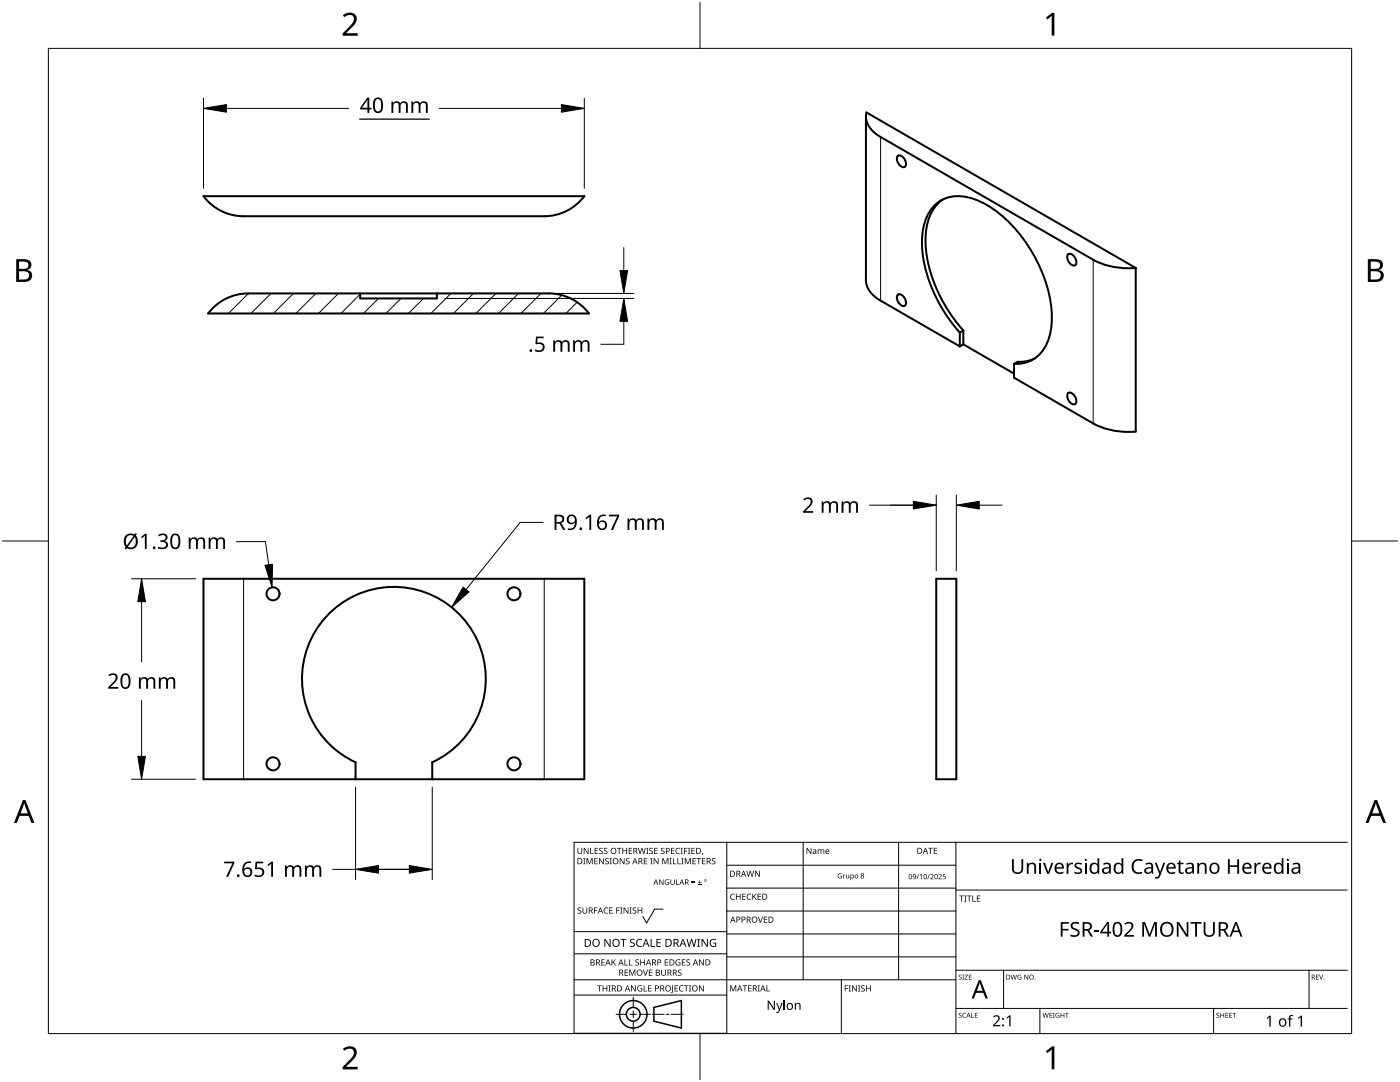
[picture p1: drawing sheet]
<svg xmlns="http://www.w3.org/2000/svg" width="279mm" height="216mm" viewBox="0 0 279 216" stroke-linecap="round" stroke-linejoin="round" font-family="sans-serif">
<g fill="none" stroke="#000" stroke-width=".4">
<path d="M40.6 39.1h76a10 10 0 0 1-8 4h-60a10 10 0 0 1-8-4zM172.8 23.3v32.6a5 5 0 0 0 2.9 4.1l15.8 9.1M172.9 22.4l53.8 31.1a15.5 15.5 0 0 1-8.5-1.7l-42.5-24.5a4.6 4.6 0 0 1-2.8-4.6zM179.2 31.1a1.5 1.5 0 0 1 1.3 2.2 1.5 1.5 0 0 1-1.3-2.2zM188.2 39.8a9 9 0 0 0-3.5 7.7 28.2 28.2 0 0 0 6 16.6l1.6 1.8M71.9 58.6v1h15.3v-1M179.2 58.8a1.5 1.5 0 0 1 1.3 2.2 1.5 1.5 0 0 1-1.3-2.2zM213.3 50.7a1.5 1.5 0 0 1 1.3 2.2 1.5 1.5 0 0 1-1.3-2.2zM226.7 53.5v32.6a15.5 15.5 0 0 1-8.5-1.6l-15.8-9.1v-2.8M42.8 61.2a10 10 0 0 1 6.7-2.6h60a10 10 0 0 1 8 4h-76zM191.5 66.4a30 30 0 0 1-7.4-16.5 11.9 11.9 0 0 1 2-8.5 7.2 7.2 0 0 1 8.4-1.6 24 24 0 0 1 11.6 10.8 24 24 0 0 1 3.6 15.5 7.2 7.2 0 0 1-5.3 6.3l-2 .2M191.5 66.4v2.7"/>
<path d="M192.3 65.9v2.8M192.3 68.7l10.1 5.9M192.3 65.9l-.8 .5M192.3 68.7l-.8 .4M206.5 71.5l-1.6 .6-1.8 .1-.7 .4M213.3 78.4a1.5 1.5 0 0 1 1.3 2.2 1.5 1.5 0 0 1-1.3-2.2zM40.6 115.5h76v40h-76zM186.9 115.5h4v40h-4zM71 155.5v-3.4a18.3 18.3 0 0 1-6.8-28 18.3 18.3 0 0 1 28.8 0 18.3 18.3 0 0 1-6.7 28v3.4"/>
<circle cx="54.5" cy="118.5" r="1.3"/>
<circle cx="102.6" cy="118.5" r="1.3"/>
<circle cx="54.5" cy="152.4" r="1.3"/>
<circle cx="102.6" cy="152.4" r="1.3"/>
</g>
<path d="M175.7 27.3v32.7M218.2 51.8v32.7M48.6 115.5v40M108.6 115.5v40" fill="none" stroke="#000" stroke-width=".2"/>
<g fill="none" stroke="#000" stroke-width=".2">
<path d="M49.6 58.6l-4 4M54.1 58.6l-4 4M58.6 58.6l-4 4M63.1 58.6l-4 4M67.5 58.6l-4 4M71.9 58.7l-3.9 3.9M75.5 59.6l-3 3M80 59.6l-3 3M84.5 59.6l-3 3M90 58.6l-4 4M94.5 58.6l-4 4M99 58.6l-4 4"/>
<path d="M103.5 58.6l-4 4M108 58.6l-4 4M112.1 58.9l-3.7 3.7M115.2 60.3l-2.3 2.3M117.5 62.5l-.1 .1"/>
</g>
<path d="M9.7 9.7h260v196.5h-260z" fill="none" stroke="#000" stroke-width=".2"/>
<path d="M139.7 .5v9.2M.5 108h9.2M269.7 108h9.2M139.7 206.2v9.2" fill="none" stroke="#000" stroke-width=".2"/>
<g fill="#000">
<path d="M68.4 3.1a1.64 1.64 0 0 1 2.8 .4 2.52 2.52 0 0 1-1.2 2.2l-.9 .9h2.3v.5h-3v-.4l1.2-1.2a1.95 1.95 0 0 0 .9-2.2 1.23 1.23 0 0 0-1.8 .1zM208.7 3.5l1.3-.9h.4v4.5h-.5v-4l-.9 .8zM68.4 209.3a1.64 1.64 0 0 1 2.8 .4 2.52 2.52 0 0 1-1.2 2.2l-.9 1h2.3v.5h-3v-.5l1.2-1.2a1.95 1.95 0 0 0 .9-2.1 1.23 1.23 0 0 0-1.8 .1zM208.7 209.8l1.3-1h.4v4.6h-.5v-4l-.9 .7z"/>
<path d="M3.2 51.7h1.3a1.28 1.28 0 0 1 1.7 1.3 1.04 1.04 0 0 1-.8 .9 1.23 1.23 0 0 1 1 1.5 1.23 1.23 0 0 1-1.6 .9h-1.6zM3.8 54.1v1.7h.9a.86 .86 0 0 0 1.1-.9 .86 .86 0 0 0-1.1-.8zM3.8 52.2v1.4h.8a.78 .78 0 0 0 1.1-.7 .78 .78 0 0 0-1.1-.7z"/>
<path d="M273 51.7h1.3a1.28 1.28 0 0 1 1.7 1.3 1.04 1.04 0 0 1-.9 .9 1.23 1.23 0 0 1 1 1.5 1.23 1.23 0 0 1-1.5 .9h-1.6zM273.6 54.1v1.7h.9a.86 .86 0 0 0 1.1-.9 .86 .86 0 0 0-1.2-.8zM273.6 52.2v1.4h.8a.78 .78 0 0 0 1-.7 .78 .78 0 0 0-1.1-.7z"/>
<path d="M4.6 159.6h.5l1.8 4.6h-.6l-.6-1.4h-1.8l-.5 1.4h-.6zM4.8 160.2l-.7 2.1h1.4z"/>
<path d="M274.3 159.6h.5l1.8 4.6h-.6l-.5-1.4h-1.8l-.6 1.4h-.6zM274.6 160.2l-.7 2.1h1.4z"/>
</g>
<g fill="none" stroke="#000" stroke-width=".2">
<path d="M40.6 19.6v18M116.6 19.6v18M45.2 21.6h24.4M87.6 21.6h24.4M88.8 58.6h37.7M88.8 59.6h37.7M124.5 59.6v9.1h-4.6M124.5 49.4v4.6M186.9 98.8v15.1M190.9 98.8v15.1M26.2 115.5h12.8M47.2 108.1h5.8l.6 4.6"/>
<path d="M108.4 104.2h-4.6l-10.8 13.4M173.5 100.8h13.4M195.4 100.8h4.6M28.3 120.1v12M28.3 139.8v11.1M26.2 155.5h12.8M71 157.1v18.4M86.3 157.1v18.4M66.4 173.5h4.6M75.5 173.5h6.2"/>
</g>
<g fill="#000">
<path d="M78.1 20.2h.3l.1 .4a.86 .86 0 0 1 1.4 0 .81 .81 0 0 1 .9-.4 .81 .81 0 0 1 .6 .8v1.5h-.4v-1.4a.56 .56 0 0 0-.6-.6 .56 .56 0 0 0-.5 .8v1.2h-.3v-1.4a.57 .57 0 0 0-.7-.6 .57 .57 0 0 0-.4 .8v1.2h-.4zM82.1 20.2h.3l.1 .4a.86 .86 0 0 1 1.4 0 .81 .81 0 0 1 .9-.4 .81 .81 0 0 1 .6 .8v1.5h-.4v-1.4a.56 .56 0 0 0-.7-.6 .56 .56 0 0 0-.4 .8v1.2h-.4v-1.4a.57 .57 0 0 0-.7-.6 .57 .57 0 0 0-.3 .8v1.2h-.4zM107 67.2h1.5v.3h-1.2l-.1 .9a1.02 1.02 0 0 1 1.5 .8 1.02 1.02 0 0 1-1.4 1l-.5-.1v-.4a.88 .88 0 0 0 1 .2 .88 .88 0 0 0 .5-.8 .85 .85 0 0 0-1.3-.4l-.1-.1zM110.4 67.9h.3l.1 .3a.86 .86 0 0 1 1.4 0 .81 .81 0 0 1 .9-.3 .81 .81 0 0 1 .6 .8v1.5h-.4v-1.5a.56 .56 0 0 0-.7-.5 .56 .56 0 0 0-.4 .7v1.3h-.3v-1.5a.57 .57 0 0 0-.8-.5 .57 .57 0 0 0-.3 .8v1.2h-.4zM114.4 67.9h.3v.3a.86 .86 0 0 1 1.5 0 .81 .81 0 0 1 .9-.3 .81 .81 0 0 1 .6 .8v1.5h-.4v-1.5a.56 .56 0 0 0-.7-.5 .56 .56 0 0 0-.4 .7v1.3h-.4v-1.5a.57 .57 0 0 0-.7-.5 .57 .57 0 0 0-.3 .8v1.2h-.4zM28.1 107.1l.9-.6h.3v3h-.4v-2.6l-.6 .5zM31.5 106.8a1.06 1.06 0 0 1 1.2-.4 1.06 1.06 0 0 1 .7 .9l-.2 .5-.4 .1a.82 .82 0 0 1 .7 .9 .82 .82 0 0 1-.9 .8l-1.1-.2v-.3a1.08 1.08 0 0 0 1.6-.3 .62 .62 0 0 0-.8-.7h-.3v-.3a.7 .7 0 0 0 .7 0 .7 .7 0 0 0 .3-.8 .89 .89 0 0 0-1.3 0zM37.7 107.3h.3v.3a.86 .86 0 0 1 1.4 0 .81 .81 0 0 1 1-.4 .81 .81 0 0 1 .5 .9v1.4h-.3v-1.4a.56 .56 0 0 0-.7-.6 .56 .56 0 0 0-.4 .8v1.2h-.4v-1.4a.57 .57 0 0 0-.7-.6 .57 .57 0 0 0-.4 .9v1.1h-.3zM41.6 107.3h.3l.1 .3a.86 .86 0 0 1 1.4 0 .81 .81 0 0 1 .9-.4 .81 .81 0 0 1 .6 .9v1.4h-.4v-1.4a.56 .56 0 0 0-.6-.6 .56 .56 0 0 0-.4 .8v1.2h-.4v-1.4a.57 .57 0 0 0-.7-.6 .57 .57 0 0 0-.4 .9v1.1h-.4zM116.9 103.3l.8-.6h.3v3h-.4v-2.6l-.6 .5zM121.5 102.7h2.1v.3l-1.3 2.7h-.4l1.3-2.7h-1.7zM125.2 103.5h.3l.1 .3a.86 .86 0 0 1 1.4 0 .81 .81 0 0 1 .9-.4 .81 .81 0 0 1 .6 .9v1.4h-.4v-1.4a.56 .56 0 0 0-.6-.6 .56 .56 0 0 0-.4 .8v1.2h-.4v-1.4a.57 .57 0 0 0-.7-.6 .57 .57 0 0 0-.4 .9v1.1h-.4z"/>
<path d="M129.2 103.5h.3l.1 .3a.86 .86 0 0 1 1.4 0 .81 .81 0 0 1 .9-.4 .81 .81 0 0 1 .6 .9v1.4h-.4v-1.4a.56 .56 0 0 0-.7-.6 .56 .56 0 0 0-.4 .8v1.2h-.3v-1.4a.57 .57 0 0 0-.8-.6 .57 .57 0 0 0-.3 .9v1.1h-.4zM160.3 99.6a1.01 1.01 0 0 1 1.2-.4 1.01 1.01 0 0 1 .7 1l-.3 .6-1.1 1.2h1.5v.3h-2v-.3l1.1-1.1a.72 .72 0 0 0 .4-.7 .72 .72 0 0 0-.4-.6l-.9 .3zM164 100h.3v.4a.86 .86 0 0 1 1.4 0 .81 .81 0 0 1 1-.4 .81 .81 0 0 1 .5 .8v1.5h-.3v-1.4a.56 .56 0 0 0-.7-.6 .56 .56 0 0 0-.4 .8v1.2h-.4v-1.4a.57 .57 0 0 0-.7-.6 .57 .57 0 0 0-.3 .8v1.2h-.4zM168 100h.3v.4a.86 .86 0 0 1 1.4 0 .81 .81 0 0 1 .9-.4 .81 .81 0 0 1 .6 .8v1.5h-.3v-1.4a.56 .56 0 0 0-.7-.6 .56 .56 0 0 0-.4 .8v1.2h-.4v-1.4a.57 .57 0 0 0-.7-.6 .57 .57 0 0 0-.4 .8v1.2h-.3zM21.6 134.7a1.01 1.01 0 0 1 1.2-.4 1.01 1.01 0 0 1 .7 1.1l-.3 .5-1.1 1.2h1.5v.3h-2v-.3l1.1-1.1a.72 .72 0 0 0 .4-.7 .72 .72 0 0 0-.4-.6l-.9 .3zM27.7 135.1h.3l.1 .4a.86 .86 0 0 1 1.4 0 .81 .81 0 0 1 .9-.4 .81 .81 0 0 1 .6 .8v1.5h-.4v-1.4a.56 .56 0 0 0-.6-.6 .56 .56 0 0 0-.5 .8v1.2h-.3v-1.4a.57 .57 0 0 0-.7-.6 .57 .57 0 0 0-.4 .8v1.2h-.4zM31.7 135.1h.3l.1 .4a.86 .86 0 0 1 1.4 0 .81 .81 0 0 1 .9-.4 .81 .81 0 0 1 .6 .8v1.5h-.4v-1.4a.56 .56 0 0 0-.7-.6 .56 .56 0 0 0-.4 .8v1.2h-.4v-1.4a.57 .57 0 0 0-.7-.6 .57 .57 0 0 0-.3 .8v1.2h-.4zM44.7 171.9h2.1v.3l-1.3 2.8h-.4l1.3-2.7h-1.7zM51 171.9h1.5v.4h-1.2v.8a1.02 1.02 0 0 1 1.5 .9 1.02 1.02 0 0 1-1.4 1l-.6-.2v-.3a.88 .88 0 0 0 1 .2 .88 .88 0 0 0 .5-.8 .85 .85 0 0 0-1.2-.4l-.2-.1zM53.4 172.6l.8-.7h.3v3.1h-.4v-2.7l-.5 .5zM56.9 172.7h.3v.3a.86 .86 0 0 1 1.4 0 .81 .81 0 0 1 1-.3 .81 .81 0 0 1 .5 .8v1.5h-.3v-1.5a.56 .56 0 0 0-.7-.5 .56 .56 0 0 0-.4 .7v1.3h-.4v-1.5a.57 .57 0 0 0-.7-.5 .57 .57 0 0 0-.3 .8v1.2h-.4zM60.9 172.7h.3v.3a.86 .86 0 0 1 1.4 0 .81 .81 0 0 1 .9-.3 .81 .81 0 0 1 .6 .8v1.5h-.3v-1.5a.56 .56 0 0 0-.7-.5 .56 .56 0 0 0-.4 .7v1.3h-.4v-1.5a.57 .57 0 0 0-.7-.5 .57 .57 0 0 0-.4 .8v1.2h-.3z"/>
<path d="M73.3 19.5h.4v2h.4v.3h-.4v.7h-.4v-.7h-1.4v-.3zM73.3 19.9l-1.1 1.6h1.1z"/>
<path d="M74.8 19.7a1.05 1.05 0 0 1 1.2-.1 1.05 1.05 0 0 1 .4 1.2 1.31 1.31 0 0 1-1 1.8 1.22 1.22 0 0 1-1-1.6l.1-.8zM75 19.9a1.88 1.88 0 0 0 .3 2.3 .71 .71 0 0 0 .8-.9 1.17 1.17 0 0 0-.7-1.5z"/>
<path d="M25.1 106.9l.8-.4 1 .1 .2-.2 .2 .1-.2 .3a1.58 1.58 0 0 1 .3 2 1.58 1.58 0 0 1-1.9 .7l-.2-.1-.2 .3-.2-.2 .2-.3a2.01 2.01 0 0 1 0-2.3zM26.9 107.2l-1.4 1.9a1.07 1.07 0 0 0 1.3-.1 1.07 1.07 0 0 0 .3-1.2zM25.4 107a1.68 1.68 0 0 0-.1 1.9l1.4-2-.7-.1z"/>
<path d="M34.4 106.7a1.05 1.05 0 0 1 1.2 0 1.05 1.05 0 0 1 .4 1.1 1.31 1.31 0 0 1-1 1.8 1.22 1.22 0 0 1-1-1.6l.1-.8zM34.6 106.9a1.88 1.88 0 0 0 .2 2.3 .71 .71 0 0 0 .8-.9 1.17 1.17 0 0 0-.6-1.5z"/>
<path d="M110.7 102.7h.8a.87 .87 0 0 1 1.1 .6 .87 .87 0 0 1-.6 1.1l.8 1.3h-.4l-.7-1.2h-.6v1.2h-.4zM111.1 103v1.2h.4a.58 .58 0 0 0 .7-.6 .58 .58 0 0 0-.7-.6z"/>
<path d="M113.4 102.9a1.11 1.11 0 0 1 1.3 0 1.11 1.11 0 0 1 .4 1.3 1.38 1.38 0 0 1-1.8 1.5v-.3a1.01 1.01 0 0 0 1.1-.1 1.01 1.01 0 0 0 .3-1.1 .94 .94 0 0 1-1.4 .1 .94 .94 0 0 1 .1-1.4zM113.4 103.6a.7 .7 0 0 0 1.4 0 .7 .7 0 0 0-1.4 0z"/>
<path d="M119.6 103l.5-.3h.4h.4v.3a1.03 1.03 0 0 0-1.4 1.2 .96 .96 0 0 1 1.6 .1 .96 .96 0 0 1-.5 1.4 1.14 1.14 0 0 1-1.2-.3 1.14 1.14 0 0 1-.3-1.2l.2-.7zM119.5 104.8a.66 .66 0 0 0 1.3 0 .66 .66 0 0 0-1.3 0z"/>
<path d="M24.4 134.6a1.05 1.05 0 0 1 1.3-.1 1.05 1.05 0 0 1 .3 1.2 1.31 1.31 0 0 1-1 1.8 1.22 1.22 0 0 1-1-1.6l.1-.8zM24.6 134.8a1.88 1.88 0 0 0 .3 2.3 .71 .71 0 0 0 .8-.9 1.17 1.17 0 0 0-.7-1.5z"/>
<path d="M48.8 172.2l.5-.3h.4h.4v.3a1.03 1.03 0 0 0-1.3 1.2 .96 .96 0 0 1 1.5 .1 .96 .96 0 0 1-.5 1.4 1.14 1.14 0 0 1-1.2-.3 1.14 1.14 0 0 1-.2-1.1l.1-.8zM48.7 174a.66 .66 0 0 0 1.3 0 .66 .66 0 0 0-1.3 0z"/>
<circle cx="106" cy="70" r=".27"/>
<circle cx="30.8" cy="109.3" r=".27"/>
<circle cx="115.9" cy="105.5" r=".27"/>
<circle cx="47.6" cy="174.8" r=".27"/>
</g>
<path d="M40.6 21.6l4.6-.7v1.5zM112 20.9l4.6 .7-4.6 .8zM123.7 54h1.6l-.8 4.6zM124.5 59.6l.8 4.5h-1.6zM52.9 112.8l1.5-.2-.1 4.6zM92.4 117.1l1.2 1-3.5 3.1zM182.3 100l4.6 .8-4.6 .8zM190.9 100.8l4.5-.8v1.6zM28.3 115.5l.7 4.6h-1.5zM27.5 150.9h1.5l-.7 4.6zM71 173.5l4.5-.8v1.5zM81.7 172.7l4.6 .8-4.6 .7z" fill="#000" stroke="#000" stroke-width=".2"/>
<path d="M71.8 23.8h13.9" fill="none" stroke="#000" stroke-width=".25"/>
<g fill="none" stroke="#000" stroke-width=".2">
<path d="M145 168.1v38.1h-30.4v-38.1h154.3M145 172.6h45.8M145 177.2h45.8M160.3 168.1v27.4M179.3 168.1v27.4M190.8 168.1v38.1M190.8 177.6h78.1M114.6 198.6h30.4M114.6 195.5h76.2M114.6 190.3h30.4M114.6 185.9h30.4M126.4 199v2"/>
<path d="M132.3 181.4h-1.7l-1.6 2.8-.7-1.3M145 181.8h45.8M145 186.4h45.8M145 190.9h45.8M167.9 195.5v10.7M190.8 193.6h78.1M200.3 193.6v7.6M261.3 193.6v7.6M122.9 202.4h2.1M125.7 202.4h1.4M126.4 201.7v1.4M126.4 203.8v2"/>
<path d="M127.7 202.4h2.1M130.2 202.4h2.4M133 202.4h.5M133.9 202.4h2.4M190.8 201.2h78.1M207.5 201.2v5M242.2 201.2v5"/>
</g>
<g fill="#000">
<path d="M115.2 169.2h.2v.8a.32 .32 0 0 0 .3 .3 .32 .32 0 0 0 .3-.3v-.8h.2v.8a.47 .47 0 0 1-.5 .4 .47 .47 0 0 1-.5-.4zM116.4 171.2h.4l-.1 .2v.9l.1 .1h-.4l.1-.1v-.9zM116.5 169.2h.2l.6 1v-1h.2v1.2h-.2l-.7-1v1h-.1zM117.1 171.2h.2l.4 1 .3-1h.3v1.2h-.2v-1l-.4 1h-.1l-.4-1v1h-.1zM117.8 169.2h.1v1.1h.6v.1h-.7zM118.6 171.2h.7v.2h-.5v.3h.4v.2h-.4v.4h.5v.1h-.7zM118.7 169.2h.7v.1h-.6v.4h.5v.1h-.5v.5h.6v.1h-.7zM119.6 169.3l.4-.1h.3l-.1 .2a.25 .25 0 0 0-.3-.1 .25 .25 0 0 0 0 .4 .4 .4 0 0 1 .4 .3 .4 .4 0 0 1-.3 .4 .4 .4 0 0 1-.4-.2l.1 .1a.27 .27 0 0 0 .5-.2 .27 .27 0 0 0-.4-.3l-.2-.2zM119.5 171.2h.2l.7 1v-1h.1v1.2h-.2l-.6-1v1h-.2zM120.6 169.3l.4-.1h.2v.2a.25 .25 0 0 0-.4-.1 .25 .25 0 0 0 0 .4 .4 .4 0 0 1 .4 .3 .4 .4 0 0 1-.2 .4 .4 .4 0 0 1-.5-.2l.2 .1a.27 .27 0 0 0 .4-.2 .27 .27 0 0 0-.4-.3l-.2-.2zM120.8 171.3l.5-.1 .2 .1-.1 .1a.25 .25 0 0 0-.3-.1 .25 .25 0 0 0 0 .4 .4 .4 0 0 1 .4 .3 .4 .4 0 0 1-.2 .5 .4 .4 0 0 1-.5-.2h.1a.27 .27 0 0 0 .5-.1 .27 .27 0 0 0-.4-.3l-.2-.3zM121.7 171.2h.4l-.1 .2v.9l.1 .1h-.4l.1-.1v-.9z"/>
<path d="M123.1 169.2h.9v.1h-.3v1.1h-.2v-1.1h-.4zM123.7 171.2h.2l.6 1v-1h.1v1.2h-.1l-.7-1v1h-.1zM124.2 169.2h.2v.5h.6v-.5h.1v1.2h-.1v-.6h-.6v.6h-.2zM125 171.3l.4-.1 .2 .1v.1a.25 .25 0 0 0-.4-.1 .25 .25 0 0 0 0 .4 .4 .4 0 0 1 .4 .3 .4 .4 0 0 1-.2 .5 .4 .4 0 0 1-.5-.2h.2a.27 .27 0 0 0 .4-.1 .27 .27 0 0 0-.4-.3l-.2-.3zM125.5 169.2h.7v.1h-.6v.4h.5v.1h-.5v.5h.6v.1h-.7zM127.3 169.2h.2l.2 1 .3-1h.2l.3 1 .2-1h.2l-.4 1.2h-.1l-.3-1-.3 1h-.1zM128.5 171.2h.7v.2h-.6v.3h.5v.2h-.5v.4h.6v.1h-.7zM129 169.2h.4l-.1 .1v1l.1 .1h-.4l.1-.1v-1zM129.8 171.2h.4l-.1 .2v.9l.1 .1h-.4l.1-.1v-.9zM129.6 169.3l.5-.1h.2l-.1 .2a.25 .25 0 0 0-.3-.1 .25 .25 0 0 0 0 .4 .4 .4 0 0 1 .4 .3 .4 .4 0 0 1-.2 .4 .4 .4 0 0 1-.5-.2l.1 .1a.27 .27 0 0 0 .5-.2 .27 .27 0 0 0-.4-.3l-.2-.2zM130.6 169.2h.6v.1h-.5v.4h.5v.1h-.5v.5h.5v.1h-.6zM130.5 171.2h.1l.7 1v-1h.1v1.2h-.2l-.6-1v1h-.1z"/>
<path d="M131.5 175.5h.2l.6 .9v-.9h.1v1.1h-.2l-.5-.9v.9h-.2zM132 169.3l.4-.1h.2v.2a.25 .25 0 0 0-.4-.1 .25 .25 0 0 0 0 .4 .4 .4 0 0 1 .4 .3 .4 .4 0 0 1-.2 .4 .4 .4 0 0 1-.5-.2l.1 .1a.27 .27 0 0 0 .5-.2 .27 .27 0 0 0-.4-.3l-.2-.2zM132.2 171.2h.2l.4 1 .4-1h.2v1.2h-.2l.1-1-.5 1h-.1l-.4-1v1h-.1zM132.8 175.6l.4-.1h.3v.1a.45 .45 0 0 0-.7 .4 .45 .45 0 0 0 .6 .4v-.3h-.2v-.1h.4v.5a.6 .6 0 0 1-.8-.1 .6 .6 0 0 1 0-.8zM133.6 171.2h.5l-.2 .2v.9l.2 .1h-.5l.2-.1v-.9zM134.3 171.2h.2v1.1h.5v.1h-.7zM133.9 169.2h.7v.1h-.5v.4h.5v.1h-.5v.5h.5v.1h-.7zM133.8 175.5h.1v.7a.28 .28 0 0 0 .3 .3 .28 .28 0 0 0 .3-.3v-.7h.1v.7a.42 .42 0 0 1-.4 .4 .42 .42 0 0 1-.4-.4zM134.9 175.5h.2v.9h.4v.2h-.6zM135.2 171.2h.1v1.1h.6v.1h-.7zM135 169.3l.4-.1h.3v.2a.49 .49 0 0 0-.7 .4 .49 .49 0 0 0 .7 .4 .52 .52 0 0 1-.7 .1 .52 .52 0 0 1-.2-.6zM135.8 169.2h.5l-.2 .1v1l.2 .1h-.5l.2-.1v-1z"/>
<path d="M136 171.2h.4l-.1 .2v.9l.1 .1h-.4l.1-.1v-.9zM136.5 169.2h.7v.1h-.5v.5h.5v.1h-.5v.5h-.2zM136.7 171.2h.2l.4 1 .4-1h.2v1.2h-.2v-1l-.4 1h-.1l-.4-1v1h-.1zM137.3 169.2h.4l-.1 .1v1l.1 .1h-.4l.1-.1v-1zM138 176.1h.7v.1h-.7zM138 175.8h.7v.1h-.7zM138 169.2h.7v.1h-.6v.4h.5v.1h-.5v.5h.6v.1h-.7zM138.2 171.2h.7v.2h-.5v.3h.5v.2h-.5v.4h.5v.1h-.7zM139.3 176.5h.7v.1h-.7zM139 171.2h.9v.2h-.4v1h-.1v-1h-.4zM139.6 175.7h.1v.3h.3v.1h-.3v.3h-.1v-.3h-.3v-.1h.3zM140.2 170.2h.1l-.2 .4z"/>
<path d="M140.1 171.2h.7v.2h-.5v.3h.4v.2h-.4v.4h.5v.1h-.7zM142.1 171.3l.4-.1 .3 .1-.1 .1a.25 .25 0 0 0-.4-.1 .25 .25 0 0 0 0 .4 .4 .4 0 0 1 .5 .3 .4 .4 0 0 1-.3 .5 .4 .4 0 0 1-.5-.2h.2a.27 .27 0 0 0 .4-.1 .27 .27 0 0 0-.3-.3l-.2-.3zM145.9 178.5l.4-.2 .3 .1v.1a.49 .49 0 0 0-.7 .5 .49 .49 0 0 0 .7 .4 .52 .52 0 0 1-.7 .1 .52 .52 0 0 1-.2-.7zM146.9 178.3h.1v.5h.6v-.5h.2v1.2h-.2v-.5h-.6v.5h-.1zM148.1 178.3h.7v.2h-.5v.3h.5v.2h-.5v.4h.5v.1h-.7zM149.2 178.5l.4-.2 .3 .1v.1a.49 .49 0 0 0-.7 .5 .49 .49 0 0 0 .7 .4 .52 .52 0 0 1-.7 .1 .52 .52 0 0 1-.2-.7zM149 173.7h.1l.3 1.1 .2-1.1h.2l.3 1.1 .2-1.1h.2l-.3 1.3h-.2l-.3-1.1-.3 1.1h-.1zM150.1 178.3h.2v.6l.5-.6h.2l-.5 .6 .5 .6h-.1l-.5-.5-.1 .5h-.2zM150.7 173.7h.2l.6 1.1v-1.1h.1v1.3h-.1l-.7-1v1h-.1zM151.2 178.3h.7v.2h-.6v.3h.5v.2h-.5v.4h.6v.1h-.7zM161 169.2h.1l.7 1v-1h.1v1.2h-.2l-.6-1v1h-.1zM163.2 169.5l.1 .1 .3-.1a.35 .35 0 0 0 .6 0l.3 .1v.8h-.1v-.6a.22 .22 0 0 0-.3-.2 .22 .22 0 0 0-.2 .3v.5h-.1v-.6a.23 .23 0 0 0-.3-.2 .23 .23 0 0 0-.2 .3v.5h-.1z"/>
<path d="M167.3 174.4l.5-.2 .2 .1v.1a.42 .42 0 0 0-.7 .3 .42 .42 0 0 0 .6 .5v-.3h-.2v-.2h.3v.5a.56 .56 0 0 1-.7-.1 .56 .56 0 0 1 0-.7zM168.2 174.5l.2 .1 .3-.1-.3 .2v.6h-.2zM168.8 174.5h.2v.5a.21 .21 0 0 0 .2 .2 .21 .21 0 0 0 .2-.3v-.4h.1v.8l-.1-.1a.29 .29 0 0 1-.4 .1 .29 .29 0 0 1-.2-.3zM183.3 174.4h.1l-.4 1h-.1zM183.6 174.6l.3-.2v1h-.1v-.8l-.2 .1zM185.5 174.4h.1l-.4 1h-.1zM185.3 169.2h.9v.1h-.4v1.1h-.2v-1.1h-.3zM185.7 174.5a.37 .37 0 0 1 .6 .1 .37 .37 0 0 1-.3 .5l-.2 .2h.5v.1h-.6l.2-.3a.27 .27 0 0 0 .3-.3 .27 .27 0 0 0-.4-.3zM186.4 169.2h.6v.1h-.5v.4h.5v.1h-.5v.5h.5v.1h-.6zM187.3 174.5a.37 .37 0 0 1 .6 .1 .37 .37 0 0 1-.2 .5l-.2 .2h.5v.1h-.7l.3-.3a.27 .27 0 0 0 .2-.3 .27 .27 0 0 0-.3-.3zM188.2 174.4h.5v.1h-.4v.3a.34 .34 0 0 1 .4 .2 .34 .34 0 0 1-.1 .4 .34 .34 0 0 1-.5-.1 .27 .27 0 0 0 .4 .1 .27 .27 0 0 0 .1-.4 .27 .27 0 0 0-.4-.1zM191.4 178.7h1v.1h-.4v1.1h-.2v-1.1h-.4z"/>
<path d="M192.4 178.7h.5l-.2 .1v1l.2 .1h-.5l.2-.1v-1zM193 178.7h.9v.1h-.4v1.1h-.2v-1.1h-.3zM194.1 178.7h.1v1.1h.5v.1h-.6zM195 178.7h.6v.1h-.5v.4h.5v.1h-.5v.5h.5v.1h-.6zM202 171.4h.3v1.9a.76 .76 0 0 0 .8 .8 .76 .76 0 0 0 .7-.8v-1.9h.4v1.9a1.12 1.12 0 0 1-1.1 1.1 1.12 1.12 0 0 1-1.1-1.1zM204.9 172.2h.3l.1 .3a.83 .83 0 0 1 .9-.3 .83 .83 0 0 1 .6 .7v1.5h-.4v-1.4a.59 .59 0 0 0-.7-.6 .59 .59 0 0 0-.4 .8v1.2h-.4zM208.2 172.2h.3l.7 1.8 .6-1.8h.4l-.8 2.2h-.4zM212.9 172.2h.3v.4l.4-.4 .6-.1-.1 .4h-.5l-.3 .3-.1 1.6h-.3zM214.5 172.4a1.29 1.29 0 0 1 1.4-.1l-.1 .3-.4-.2a.35 .35 0 0 0-.6 .2 .35 .35 0 0 0 .4 .4l.1 .1a.66 .66 0 0 1 .7 .8 .66 .66 0 0 1-.9 .5l-.7-.1v-.4l.7 .2 .5-.1v-.4l-.5-.2a.65 .65 0 0 1-.6-1zM226.2 171.8a1.63 1.63 0 0 1 1.8-.2l-.1 .3a1.14 1.14 0 0 0-1.4 .1 1.14 1.14 0 0 0-.2 1.4 1.11 1.11 0 0 0 1.6 .6v.3a1.5 1.5 0 0 1-1.8-.4 1.5 1.5 0 0 1-.1-1.8zM230.5 172.2h.4l.6 1.8 .7-1.8h.3l-.9 2.5a.84 .84 0 0 1-1.1 .6v-.3l.5-.1 .3-.5zM235.4 171.7h.2v.5h.6v.2h-.6v1.3l.2 .4h.4v.2a.67 .67 0 0 1-1-.6v-1.3h-.3v-.1l.3-.2z"/>
<path d="M239 172.2h.2l.1 .3a.83 .83 0 0 1 .9-.3 .83 .83 0 0 1 .6 .7v1.5h-.4v-1.4a.59 .59 0 0 0-.7-.6 .59 .59 0 0 0-.4 .8v1.2h-.3zM245.1 171.4h.3v1.3h1.5v-1.3h.4v3h-.4v-1.4h-1.5v1.4h-.3zM250.3 172.2h.3l.1 .4 .4-.4 .5-.1v.4h-.5l-.3 .3-.1 1.6h-.4zM115.3 181.2l.4-.1h.3l-.1 .2a.25 .25 0 0 0-.4-.1 .25 .25 0 0 0 0 .4 .4 .4 0 0 1 .5 .3 .4 .4 0 0 1-.3 .4 .4 .4 0 0 1-.5-.2l.2 .1a.27 .27 0 0 0 .5-.2 .27 .27 0 0 0-.4-.3l-.2-.2zM116.2 181.1h.2v.8a.32 .32 0 0 0 .3 .3 .32 .32 0 0 0 .3-.3v-.8h.2v.8a.47 .47 0 0 1-.5 .4 .47 .47 0 0 1-.5-.4zM118.6 181.1h.6v.1h-.5v.4h.5v.2h-.5v.5h-.1zM119.2 196.6h.9v.2h-.4v1h-.1v-1h-.4zM120 191.4h.7v.2h-.5v.3h.5v.2h-.5v.4h.5v.2h-.7zM120.6 181.2l.5-.1h.3l-.1 .2a.49 .49 0 0 0-.7 .4 .49 .49 0 0 0 .7 .4 .52 .52 0 0 1-.6 .1 .52 .52 0 0 1-.2-.6zM120.3 196.6h.1v.5h.6v-.5h.2v1.2h-.2v-.5h-.6v.5h-.1zM120.6 187.4h.2l.9 1.3v-1.3h.2v1.5h-.3l-.8-1.3v1.3h-.2zM121.4 196.6h.5l-.2 .1v1l.2 .1h-.5l.2-.1v-1z"/>
<path d="M121.6 181.1h.7v.1h-.5v.4h.5v.1h-.5v.5h.5v.1h-.7zM122 191.4h.2v.6l.5-.6h.2l-.5 .6 .5 .7h-.1l-.5-.6-.1 .6h-.2zM123 181.1h.7v.1h-.6v.4h.5v.2h-.5v.5h-.1zM123.8 181.1h.4l-.1 .1v1l.1 .1h-.4l.1-.1v-1zM123.8 187.4h1.2v.1h-.5v1.4h-.2v-1.4h-.5zM124.6 191.4h.2v1.1h.5v.2h-.7zM124.7 193.5h.6v.1h-.5v.4h.5v.1h-.5v.5h.5v.1h-.6zM124.5 181.1h.1l.7 1v-1h.1v1.2h-.2l-.6-1v1h-.1zM125.5 191.4h.2v1.1h.5v.2h-.7zM125.6 181.1h.5l-.2 .1v1l.2 .1h-.5l.2-.1v-1zM125.6 193.5h.2l.4 1 .4-1h.2v1.2h-.1v-1.1l-.4 1.1h-.2l-.4-1.1v1.1h-.1zM125.8 187.5l.3-.2 .6 .1-.2 .2a.33 .33 0 0 0-.6 .1 .33 .33 0 0 0 .5 .4 .47 .47 0 0 1 .3 .6 .47 .47 0 0 1-.7 .2h-.3v-.2l.2 .1a.35 .35 0 0 0 .6-.2 .35 .35 0 0 0-.5-.4l-.2-.3z"/>
<path d="M125.9 196.6h.2l.7 1v-1h.1v1.2h-.2l-.6-1v1h-.2zM126.3 181.2l.4-.1h.3l-.1 .2a.25 .25 0 0 0-.4-.1 .25 .25 0 0 0 0 .4 .4 .4 0 0 1 .5 .3 .4 .4 0 0 1-.3 .4 .4 .4 0 0 1-.5-.2l.2 .1a.27 .27 0 0 0 .5-.2 .27 .27 0 0 0-.4-.3l-.2-.2zM126.9 191.5l.4-.1 .2 .1v.1a.25 .25 0 0 0-.4-.1 .25 .25 0 0 0 0 .4 .4 .4 0 0 1 .4 .3 .4 .4 0 0 1-.2 .5 .4 .4 0 0 1-.5-.2h.1a.27 .27 0 0 0 .5-.1 .27 .27 0 0 0-.4-.3l-.2-.3zM127.2 187.6l.5-.3 .4 .1v.2a.63 .63 0 0 0-.9 .6 .63 .63 0 0 0 .9 .5v.2a.83 .83 0 0 1-1.1-.3 .83 .83 0 0 1 .2-1zM127.3 196.8l.6-.2 .3 .1-.1 .1a.5 .5 0 0 0-.8 .4 .5 .5 0 0 0 .7 .5v-.4h-.2v-.1h.4v.6a.66 .66 0 0 1-.9-.1 .66 .66 0 0 1 0-.9zM127.3 181.1h.1v.5h.6v-.5h.2v1.2h-.2v-.6h-.6v.6h-.1zM128.3 193.5h.2l.3 1 .4-1h.1l-.4 1.2h-.2zM128.5 196.6h.1v1.1h.5v.1h-.6zM127.8 191.4h.1v.5h.7v-.5h.1v1.3h-.1v-.6h-.7v.6h-.1zM129.8 187.4h.2v1.4h.7v.1h-.9zM129.4 196.6h.6v.2h-.5v.3h.5v.2h-.5v.4h.5v.1h-.6zM129.5 193.5h.7v.1h-.6v.4h.5v.1h-.5v.5h.6v.1h-.7z"/>
<path d="M131 187.4h.9v.1h-.7v.5h.6v.2h-.6v.6h.7v.1h-.9zM132 193.5h.1v.8a.32 .32 0 0 0 .3 .3 .32 .32 0 0 0 .4-.3v-.8h.1v.8a.47 .47 0 0 1-.5 .4 .47 .47 0 0 1-.4-.4zM132.7 191.4h.6v.2h-.5v.3h.5v.2h-.5v.4h.5v.2h-.6zM134.1 196.6h.2v1.3l-.1 .2-.3 .1v-.2l.2-.1zM134.6 196.6h.7v.2h-.5v.3h.5v.2h-.5v.4h.5v.1h-.7zM135 191.6l.5-.2 .3 .1-.1 .1a.5 .5 0 0 0-.7 .4 .5 .5 0 0 0 .6 .5v-.4h-.2v-.1h.4v.6a.66 .66 0 0 1-.9-.1 .66 .66 0 0 1 .1-.9zM135.3 193.6l.5-.1h.2v.2a.25 .25 0 0 0-.4-.1 .25 .25 0 0 0 0 .4 .4 .4 0 0 1 .4 .3 .4 .4 0 0 1-.2 .4 .4 .4 0 0 1-.5-.2l.1 .1a.27 .27 0 0 0 .5-.2 .27 .27 0 0 0-.4-.3l-.2-.2zM135.7 196.8l.4-.2 .3 .1v.1a.49 .49 0 0 0-.7 .4 .49 .49 0 0 0 .7 .5 .52 .52 0 0 1-.7 .1 .52 .52 0 0 1-.2-.7zM136.1 191.4h.7v.2h-.6v.3h.5v.2h-.5v.4h.6v.2h-.7zM136.5 196.6h.9v.2h-.4v1h-.1v-1h-.4zM137 191.5l.4-.1 .3 .1-.1 .1a.25 .25 0 0 0-.3-.1 .25 .25 0 0 0 0 .4 .4 .4 0 0 1 .4 .3 .4 .4 0 0 1-.2 .5 .4 .4 0 0 1-.5-.2h.1a.27 .27 0 0 0 .5-.1 .27 .27 0 0 0-.4-.3l-.2-.3zM137.5 196.6h.4l-.1 .1v1l.1 .1h-.4l.1-.1v-1z"/>
<path d="M137 187.4h.2l.4 1.3 .3-1.3h.2l.4 1.3 .3-1.3h.2l-.4 1.5h-.2l-.4-1.3-.4 1.3h-.2zM139.1 187.4h.6l-.2 .1v1.3l.2 .1h-.6l.2-.1v-1.3zM139.5 196.6h.2l.6 1v-1h.2v1.2h-.2l-.7-1v1h-.1zM139.5 191.4h.2l.6 1v-1h.2v1.3h-.2l-.7-1.1v1.1h-.1zM140 187.4h.2l.9 1.3v-1.3h.2v1.5h-.3l-.8-1.3v1.3h-.2zM141.8 187.5l.6-.2 .5 .1-.1 .2a.65 .65 0 0 0-1 .5 .65 .65 0 0 0 .9 .6v-.4h-.3v-.2h.5v.8a.86 .86 0 0 1-1.1-.2 .86 .86 0 0 1 0-1.2zM145.7 196.6h.3l.3 1 .4-1h.2v1.2h-.1v-1l-.4 1h-.1l-.4-1v1h-.2zM148.2 196.6h.9v.1h-.4v1.1h-.1v-1.1h-.4zM149.3 196.6h.7v.1h-.5v.4h.4v.2h-.4v.4h.5v.1h-.7zM151.2 182.9h.2l.4 1 .3-1h.2l-.5 1.2h-.1zM151.2 196.6h.4l-.1 .1v1l.1 .1h-.4l.2-.1v-1zM153 196.6h.1v1.1h.6v.1h-.7z"/>
<path d="M152.4 182.9h.7v.1h-.5v.4h.5v.2h-.5v.4h.5v.1h-.7zM168.6 196.6h.7v.2h-.6v.4h.5v.1h-.5v.5h-.1zM169.4 196.6h.4l-.1 .1v1l.1 .1h-.4l.1-.1v-1zM170 196.6h.2l.7 1v-1h.1v1.2h-.2l-.6-1v1h-.2zM171.2 196.6h.5l-.2 .1v1l.2 .1h-.5l.2-.1v-1zM171.9 196.7l.4-.1 .3 .1-.1 .1a.25 .25 0 0 0-.4-.1 .25 .25 0 0 0 0 .4 .4 .4 0 0 1 .5 .3 .4 .4 0 0 1-.3 .5 .4 .4 0 0 1-.5-.3l.2 .1a.27 .27 0 0 0 .5-.2 .27 .27 0 0 0-.4-.3l-.2-.2zM172.8 196.6h.2v.5h.6v-.5h.2v1.2h-.2v-.5h-.6v.5h-.2zM191.4 194.6l.3-.1h.2v.1a.24 .24 0 0 0-.4 0 .24 .24 0 0 0 0 .3 .24 .24 0 0 0 .3 .1 .31 .31 0 0 1 0 .5 .31 .31 0 0 1-.5-.2 .24 .24 0 0 0 .4 .1 .24 .24 0 0 0 0-.3l-.3-.2zM192 194.5h.4l-.1 .1v.8l.1 .1h-.4l.2-.1v-.8zM192.5 194.5h.7l-.6 .9h.6v.1h-.7l.5-.9h-.5zM193.4 194.5h.5v.1h-.4v.3h.4v.1h-.4v.4h.4v.1h-.5zM201.7 194.5h.1l.2 .8 .3-.8h.1l.2 .8 .2-.8h.1l-.2 1h-.1l-.3-.9-.2 .9h-.1z"/>
<path d="M203.2 194.6l.6-.1-.1 .1a.4 .4 0 0 0-.5 .4 .4 .4 0 0 0 .5 .3v-.2l-.2-.1h.3v.4a.53 .53 0 0 1-.7-.1 .53 .53 0 0 1 .1-.7zM204.4 194.5h.2l.5 .8v-.8h.1v1h-.1l-.6-.8v.8h-.1zM211.7 184h1.6v.3h-1.2v1h1.1v.4h-1.1v1.2h-.4zM213.8 184.3a1.38 1.38 0 0 1 1.6-.2l-.1 .3-.4-.1a.52 .52 0 0 0-.7 0 .52 .52 0 0 0 0 .7l.3 .2a.9 .9 0 0 1 .9 1.1 .9 .9 0 0 1-1.2 .6l-.6-.1v-.3a1.04 1.04 0 0 0 1.5-.2 1.04 1.04 0 0 0-1-.9 .77 .77 0 0 1-.3-1.1zM218.4 185.7h.9v.3h-.9zM224.4 184.3a.97 .97 0 0 1 1.1-.4 .97 .97 0 0 1 .7 1l-.3 .6-1.1 1.1h1.5v.3h-1.9v-.3l1-1.1a.7 .7 0 0 0 .4-.6 .7 .7 0 0 0-.4-.6l-.8 .2zM228 184h.5l.9 2.4 .9-2.4h.6v2.9h-.4v-2.5l-.9 2.5h-.3l-1-2.6v2.6h-.3zM234.9 184h.4l1.5 2.4v-2.4h.4v2.9h-.5l-1.5-2.4v2.4h-.3zM237.6 184h2.2v.3h-.9v2.6h-.4v-2.6h-.9zM240.2 184h.4v1.9a.76 .76 0 0 0 .7 .7 .76 .76 0 0 0 .8-.7v-1.9h.3v1.9a1.12 1.12 0 0 1-1.1 1 1.12 1.12 0 0 1-1.1-1zM262.6 194.5h.6v.1h-.4v.3h.4v.1h-.4v.3h.4v.2h-.6zM263.3 194.5h.1l.3 .8 .2-.8h.2l-.4 1h-.1z"/>
<path d="M153.2 199.7h.3l.9 1.5v-1.5h.3v1.8h-.3l-1-1.5v1.5h-.2zM154.9 200.1h.2l.5 1.2 .4-1.2h.2l-.7 1.9a.3 .3 0 0 1-.3 .1 .3 .3 0 0 1-.3-.2h.4l.2-.4zM156.4 199.6h.2v1.9h-.2zM158.6 200.1h.2v.2a.52 .52 0 0 1 .6-.2 .52 .52 0 0 1 .4 .5v.9h-.3v-.9a.37 .37 0 0 0-.4-.3 .37 .37 0 0 0-.3 .5v.7h-.2zM191.4 202.2l.3-.1 .2 .1v.1a.24 .24 0 0 0-.4-.1 .24 .24 0 0 0 0 .3 .24 .24 0 0 0 .3 .1 .31 .31 0 0 1 0 .5 .31 .31 0 0 1-.5-.2 .24 .24 0 0 0 .4 .2 .24 .24 0 0 0 0-.4l-.3-.2zM192.2 202.2l.3-.1 .3 .1v.1a.39 .39 0 0 0-.6 .3 .39 .39 0 0 0 .6 .3 .46 .46 0 0 1-.7 0 .46 .46 0 0 1 .1-.7zM193.8 202.1h.2v.9h.4v.1h-.6zM194.6 202.1h.5v.1h-.4v.3h.4v.1h-.4v.4h.4v.1h-.5zM198.2 202.8a.76 .76 0 0 1 1.2 0 .76 .76 0 0 1-.3 1.2l-.6 .5h1.1v.3h-1.4v-.2l.8-.8a.52 .52 0 0 0 .2-.9 .52 .52 0 0 0-.9 .1zM200.9 203.1l.6-.5h.2v2.2h-.3v-1.9l-.4 .3zM208.1 202.1h.1l.2 .8 .2-.8h.1l.3 .8 .2-.8h.1l-.3 1h-.1l-.2-.8-.2 .8h-.2zM209.5 202.1h.5v.1h-.4v.3h.4v.1h-.4v.4h.4v.1h-.5z"/>
<path d="M210.1 202.1h.4l-.1 .1v.8l.1 .1h-.4l.1-.1v-.8zM210.8 202.2l.3-.1 .3 .1h-.1a.4 .4 0 0 0-.5 .4 .4 .4 0 0 0 .5 .4v-.3l-.2-.1h.3v.4a.53 .53 0 0 1-.7-.1 .53 .53 0 0 1 .1-.7zM211.7 202.1h.1v.4h.5v-.4h.1v1h-.1v-.5h-.5v.5h-.1zM212.6 202.1h.7v.1h-.3v.9h-.1v-.9h-.3zM242.8 202.2l.3-.1 .2 .1v.1a.24 .24 0 0 0-.3-.1 .24 .24 0 0 0-.1 .3 .24 .24 0 0 0 .3 .1 .31 .31 0 0 1 0 .5 .31 .31 0 0 1-.5-.2 .24 .24 0 0 0 .4 .2 .24 .24 0 0 0 0-.4l-.3-.2zM243.6 202.1h.1v.4h.5v-.4h.1v1h-.1v-.5h-.5v.5h-.1zM244.6 202.1h.5v.1h-.4v.3h.4v.1h-.4v.4h.4v.1h-.5zM245.3 202.1h.6v.1h-.5v.3h.4v.1h-.4v.4h.5v.1h-.6zM246 202.1h.7v.1h-.3v.9h-.1v-.9h-.3zM252.8 203.1l.6-.4h.2v2.2h-.3v-2l-.4 .4zM257.4 202.7l.2-.2 .5 .1-.1 .2h-.3l-.2 .1v.3h.4v.2h-.4v1.5h-.3v-1.5h-.2l.2-.2zM259 203.1l.6-.4h.2v2.2h-.2v-2l-.4 .4z"/>
<path d="M115.2 171.2h.4a.61 .61 0 0 1 .6 .7 .61 .61 0 0 1-.6 .5h-.4zM115.4 171.4v.9h.2a.48 .48 0 0 0 .4-.4 .48 .48 0 0 0-.4-.5z"/>
<path d="M121.8 169.8a.61 .61 0 0 1 1.2 0 .61 .61 0 0 1-1.2 0zM122 169.8a.45 .45 0 0 0 .9 0 .45 .45 0 0 0-.9 0z"/>
<path d="M122.2 171.8a.61 .61 0 0 1 1.2 0 .61 .61 0 0 1-1.2 0zM122.4 171.8a.45 .45 0 0 0 .9 0 .45 .45 0 0 0-.9 0z"/>
<path d="M126.4 169.2h.4a.35 .35 0 0 1 .4 .2 .35 .35 0 0 1-.2 .5l.3 .5h-.2l-.3-.5h-.2v.5h-.2zM126.6 169.3v.5h.2a.23 .23 0 0 0 .2-.3 .23 .23 0 0 0-.3-.2z"/>
<path d="M126.7 171.2h.1l.5 1.2h-.2l-.1-.3h-.5l-.2 .3h-.1zM126.7 171.4l-.2 .5h.4z"/>
<path d="M127.4 171.2h.4a.35 .35 0 0 1 .4 .3 .35 .35 0 0 1-.2 .4l.3 .5h-.2l-.3-.5h-.2v.5h-.2zM127.6 171.4v.4h.2a.23 .23 0 0 0 .2-.2 .23 .23 0 0 0-.2-.2z"/>
<path d="M130.8 175.5h.2l.4 1.1h-.2l-.1-.4h-.4l-.2 .4h-.1zM130.9 175.6l-.2 .5h.4z"/>
<path d="M132.9 169.2h.3a.41 .41 0 0 1 .5 .5 .41 .41 0 0 1-.7 .2v.5h-.1zM133 169.3v.5a.29 .29 0 0 0 .5-.2 .29 .29 0 0 0-.5-.3z"/>
<path d="M136 175.5h.1l.5 1.1h-.2l-.1-.4h-.4l-.2 .4h-.1zM136.1 175.6l-.2 .5h.3z"/>
<path d="M136.7 175.5h.3a.31 .31 0 0 1 .4 .2 .31 .31 0 0 1-.2 .4l.3 .5h-.2l-.2-.5h-.2v.5h-.2zM136.9 175.6v.4h.1a.21 .21 0 0 0 .3-.2 .21 .21 0 0 0-.3-.2z"/>
<path d="M138.9 169.2h.4a.61 .61 0 0 1 .6 .6 .61 .61 0 0 1-.6 .6h-.4zM139.1 169.3v1h.1a.48 .48 0 0 0 .5-.5 .48 .48 0 0 0-.4-.5z"/>
<path d="M140.6 175.7a.24 .24 0 0 1 .4 0 .24 .24 0 0 1-.4 0zM140.6 175.7a.15 .15 0 0 0 .3 0 .15 .15 0 0 0-.3 0z"/>
<path d="M141 171.2h.4a.35 .35 0 0 1 .4 .3 .35 .35 0 0 1-.2 .4l.3 .5h-.2l-.3-.5h-.2v.5h-.2zM141.2 171.4v.4h.2a.23 .23 0 0 0 .3-.2 .23 .23 0 0 0-.3-.2z"/>
<path d="M145.7 173.7h.4a.61 .61 0 0 1 .6 .7 .61 .61 0 0 1-.6 .6h-.4zM145.9 173.9v.9h.1a.48 .48 0 0 0 .5-.4 .48 .48 0 0 0-.4-.5z"/>
<path d="M147 173.7h.3a.35 .35 0 0 1 .4 .3 .35 .35 0 0 1-.2 .4l.3 .6h-.2l-.2-.5h-.3v.5h-.1zM147.1 173.9v.4h.2a.23 .23 0 0 0 .3-.2 .23 .23 0 0 0-.3-.2z"/>
<path d="M148.3 173.7h.2l.4 1.3h-.1l-.2-.4h-.4l-.2 .4h-.1zM148.4 173.9l-.2 .5h.4z"/>
<path d="M152.1 178.3h.4a.61 .61 0 0 1 .6 .7 .61 .61 0 0 1-.6 .5h-.4zM152.3 178.5v.9h.2a.48 .48 0 0 0 .5-.4 .48 .48 0 0 0-.5-.5z"/>
<path d="M162.3 169.5l.6 .1v.8l-.1-.1a.31 .31 0 0 1-.4 .1 .31 .31 0 0 1-.2-.4 .31 .31 0 0 1 .4-.2h.2l-.1-.2-.4 .1zM162.4 170a.19 .19 0 0 0 0 .3 .19 .19 0 0 0 .3-.1 .19 .19 0 0 0-.1-.3z"/>
<path d="M164.8 169.6l.3-.1 .3 .1 .1 .4h-.6l.2 .3 .4-.1a.45 .45 0 0 1-.7 .1 .45 .45 0 0 1 0-.7zM165 169.7l-.1 .1h.5l-.2-.2z"/>
<path d="M169.7 174.5l.1 .1a.35 .35 0 0 1 .5 .1 .35 .35 0 0 1 0 .4 .35 .35 0 0 1-.5 .1v.4h-.1zM169.8 174.9a.26 .26 0 0 0 .5 0 .26 .26 0 0 0-.5 0z"/>
<path d="M170.5 174.9a.4 .4 0 0 1 .8 0 .4 .4 0 0 1-.8 0zM170.7 174.9a.27 .27 0 0 0 .5 0 .27 .27 0 0 0-.5 0z"/>
<path d="M171.9 174.3a.29 .29 0 0 1 .4 0 .29 .29 0 0 1-.1 .4 .29 .29 0 0 1 .2 .5 .29 .29 0 0 1-.5 0 .29 .29 0 0 1 .1-.5l-.2-.1zM171.9 175a.2 .2 0 0 0 .4 0 .2 .2 0 0 0-.4 0zM171.9 174.5a.2 .2 0 0 0 .4 0 .2 .2 0 0 0-.4 0z"/>
<path d="M181.5 174.5h.4l.1 .5a.38 .38 0 0 1-.4 .4 .38 .38 0 0 1-.3-.5zM181.5 174.6a.39 .39 0 0 0-.1 .5 .39 .39 0 0 0 .4 .2 .4 .4 0 0 0 .2-.5 .4 .4 0 0 0-.5-.2z"/>
<path d="M182.2 174.5a.49 .49 0 0 1 .7 .3 .49 .49 0 0 1-.4 .6h-.3v-.1h.4l.1-.4a.32 .32 0 0 1-.5 .1 .32 .32 0 0 1 0-.5zM182.3 174.7a.22 .22 0 0 0 .4 0 .22 .22 0 0 0-.4 0z"/>
<path d="M183.1 169.2h.4a.61 .61 0 0 1 .6 .6 .61 .61 0 0 1-.7 .6h-.3zM183.2 169.3v1h.2a.48 .48 0 0 0 .5-.5 .48 .48 0 0 0-.5-.5z"/>
<path d="M184.4 174.5h.5l.1 .5a.38 .38 0 0 1-.4 .4 .38 .38 0 0 1-.3-.5zM184.5 174.6a.39 .39 0 0 0-.1 .5 .39 .39 0 0 0 .4 .2 .4 .4 0 0 0 .1-.5 .4 .4 0 0 0-.4-.2z"/>
<path d="M184.6 169.2h.2l.4 1.2h-.1l-.2-.4h-.4l-.2 .4h-.1zM184.7 169.3l-.2 .6h.4z"/>
<path d="M186.6 174.5h.4l.2 .5a.38 .38 0 0 1-.5 .4 .38 .38 0 0 1-.2-.5zM186.7 174.6a.39 .39 0 0 0-.1 .5 .39 .39 0 0 0 .3 .2 .4 .4 0 0 0 .2-.5 .4 .4 0 0 0-.4-.2z"/>
<path d="M210.7 172.4a.94 .94 0 0 1 1.2-.2 .94 .94 0 0 1 .4 1.1h-1.5a.83 .83 0 0 0 .5 .8 .83 .83 0 0 0 .9-.2v.3a1.19 1.19 0 0 1-1.5-.2 1.19 1.19 0 0 1 0-1.6zM211 172.6l-.2 .4h1.1a.54 .54 0 0 0-.3-.5 .54 .54 0 0 0-.6 .1z"/>
<path d="M217.8 172.3l.7-.2 .5 .3v-1.2h.4v3.2h-.3l-.1-.3a.96 .96 0 0 1-1.2 .1 .96 .96 0 0 1-.3-1.2zM218.1 172.5a.85 .85 0 0 0-.3 1 .85 .85 0 0 0 .9 .5 1.01 1.01 0 0 0-.2-1.6z"/>
<path d="M220.2 172.3a.9 .9 0 0 1 .9-.2 .9 .9 0 0 1 .6 .8v1.5h-.3v-.4a.71 .71 0 0 1-1.2 .3 .71 .71 0 0 1 .1-1.1l1-.2a.51 .51 0 0 0-.1-.5 .51 .51 0 0 0-.6 0l-.3 .1zM220.4 173.5a.47 .47 0 0 0 .2 .7 .47 .47 0 0 0 .6-.4l.1-.5z"/>
<path d="M222.6 172.3l.7-.2 .6 .3-.1-1.2h.4v3.2h-.3l-.1-.3a.96 .96 0 0 1-1.2 .1 .96 .96 0 0 1-.3-1.2zM222.9 172.5a.85 .85 0 0 0-.3 1 .85 .85 0 0 0 .9 .5 1.01 1.01 0 0 0-.1-1.6z"/>
<path d="M228.6 172.3a.9 .9 0 0 1 .9-.2 .9 .9 0 0 1 .6 .8v1.5h-.2l-.1-.4a.71 .71 0 0 1-1.1 .3 .71 .71 0 0 1 .1-1.1l1-.2a.51 .51 0 0 0-.2-.5 .51 .51 0 0 0-.6 0l-.3 .1zM228.8 173.5a.47 .47 0 0 0 .2 .7 .47 .47 0 0 0 .7-.4l.1-.5z"/>
<path d="M233 172.4a.94 .94 0 0 1 1.2-.2 .94 .94 0 0 1 .4 1.1h-1.5a.83 .83 0 0 0 .5 .8 .83 .83 0 0 0 .9-.2v.3a1.19 1.19 0 0 1-1.5-.2 1.19 1.19 0 0 1 0-1.6zM233.3 172.6l-.2 .4h1.2a.54 .54 0 0 0-.3-.5 .54 .54 0 0 0-.7 .1z"/>
<path d="M236.7 172.3a.9 .9 0 0 1 1-.2 .9 .9 0 0 1 .6 .8v1.5h-.3l-.1-.4a.71 .71 0 0 1-1.1 .3 .71 .71 0 0 1 .1-1.1l1-.2a.51 .51 0 0 0-.2-.5 .51 .51 0 0 0-.6 0l-.2 .1zM237 173.5a.47 .47 0 0 0 .2 .7 .47 .47 0 0 0 .6-.4l.1-.5z"/>
<path d="M241.6 172.4a1.08 1.08 0 0 1 1.6 .1 1.08 1.08 0 0 1-.2 1.6 1.08 1.08 0 0 1-1.5-.2 1.47 1.47 0 0 1 .1-1.5zM242 172.5a.85 .85 0 0 0-.3 1 .85 .85 0 0 0 .9 .5 .82 .82 0 0 0 .4-1 .82 .82 0 0 0-1-.5z"/>
<path d="M248.2 172.4a.94 .94 0 0 1 1.1-.2 .94 .94 0 0 1 .5 1.1h-1.5a.83 .83 0 0 0 .5 .8 .83 .83 0 0 0 .9-.2v.3a1.19 1.19 0 0 1-1.6-.2 1.19 1.19 0 0 1 .1-1.6zM248.5 172.6l-.2 .4h1.1a.54 .54 0 0 0-.3-.5 .54 .54 0 0 0-.6 .1z"/>
<path d="M252.2 172.4a.94 .94 0 0 1 1.1-.2 .94 .94 0 0 1 .5 1.1h-1.5a.83 .83 0 0 0 .5 .8 .83 .83 0 0 0 .9-.2v.3a1.19 1.19 0 0 1-1.6-.2 1.19 1.19 0 0 1 .1-1.6zM252.5 172.6l-.2 .4h1.1a.54 .54 0 0 0-.3-.5 .54 .54 0 0 0-.6 .1z"/>
<path d="M254.6 172.3l.6-.2 .6 .3v-1.2h.3v3.2h-.2l-.1-.3a.96 .96 0 0 1-1.3 .1 .96 .96 0 0 1-.3-1.2zM254.8 172.5a.85 .85 0 0 0-.2 1 .85 .85 0 0 0 .8 .5 1.01 1.01 0 0 0-.1-1.6z"/>
<path d="M258 172.3a.9 .9 0 0 1 .9-.2 .9 .9 0 0 1 .6 .8v1.5h-.3v-.4a.71 .71 0 0 1-1.1 .3 .71 .71 0 0 1 0-1.1l1.1-.2a.51 .51 0 0 0-.2-.5 .51 .51 0 0 0-.6 0l-.3 .1zM258.2 173.5a.47 .47 0 0 0 .2 .7 .47 .47 0 0 0 .6-.4l.1-.5z"/>
<path d="M117.5 181.1h.3a.35 .35 0 0 1 .5 .2 .35 .35 0 0 1-.3 .4l.4 .6h-.2l-.3-.5h-.2v.5h-.2zM117.7 181.2v.5h.1a.23 .23 0 0 0 .3-.3 .23 .23 0 0 0-.3-.2z"/>
<path d="M117.9 191.4h.3a.31 .31 0 0 1 .4 .2 .31 .31 0 0 1-.2 .4 .33 .33 0 0 1 .3 .4 .33 .33 0 0 1-.4 .3h-.4zM118 192.1v.4h.2a.23 .23 0 0 0 .3-.2 .23 .23 0 0 0-.3-.2zM118 191.6v.4h.2a.21 .21 0 0 0 .3-.3 .21 .21 0 0 0-.3-.1z"/>
<path d="M116.7 187.4h.5a.79 .79 0 0 1 .8 .8 .79 .79 0 0 1-.9 .7h-.4zM116.9 187.5v1.3h.2a.62 .62 0 0 0 .7-.6 .62 .62 0 0 0-.6-.7z"/>
<path d="M119 191.4h.3a.35 .35 0 0 1 .4 .3 .35 .35 0 0 1-.2 .4l.3 .6h-.2l-.2-.6h-.3v.6h-.1zM119.1 191.6v.4h.2a.23 .23 0 0 0 .3-.2 .23 .23 0 0 0-.3-.2z"/>
<path d="M118.4 187.5a.77 .77 0 0 1 1.1 .1 .77 .77 0 0 1-.1 1.1 .77 .77 0 0 1-1.1-.2l-.1-.5zM118.6 187.6a.63 .63 0 0 0-.2 .9 .63 .63 0 0 0 .9 .2l.1-.1a.61 .61 0 0 0 0-.8 .61 .61 0 0 0-.8-.2z"/>
<path d="M119.8 181.1h.1l.5 1.2h-.2l-.1-.4h-.5l-.2 .4h-.1zM119.8 181.2l-.2 .6h.4z"/>
<path d="M121.3 191.4h.1l.5 1.3h-.2l-.1-.4h-.5l-.2 .4h-.1zM121.3 191.6l-.2 .5h.4z"/>
<path d="M122.1 196.6h.3a.35 .35 0 0 1 .5 .3 .35 .35 0 0 1-.3 .4l.4 .5h-.2l-.3-.5h-.2v.5h-.2zM122.3 196.8v.4h.1a.23 .23 0 0 0 .3-.2 .23 .23 0 0 0-.3-.2z"/>
<path d="M122.4 187.5a.77 .77 0 0 1 1.1 .1 .77 .77 0 0 1-.1 1.1 .77 .77 0 0 1-1.1-.2l-.1-.5zM122.6 187.6a.63 .63 0 0 0-.2 .9 .63 .63 0 0 0 .9 .2l.1-.1a.61 .61 0 0 0 0-.8 .61 .61 0 0 0-.8-.2z"/>
<path d="M123.6 193.5h.3a.35 .35 0 0 1 .5 .2 .35 .35 0 0 1-.3 .5l.4 .5h-.2l-.3-.5h-.3v.5h-.1zM123.7 193.6v.5h.2a.23 .23 0 0 0 .3-.3 .23 .23 0 0 0-.3-.2z"/>
<path d="M123.2 196.6h.3a.61 .61 0 0 1 .6 .6 .61 .61 0 0 1-.6 .6h-.3zM123.3 196.8v.9h.2a.48 .48 0 0 0 .5-.5 .48 .48 0 0 0-.5-.4z"/>
<path d="M123.9 191.4h.1l.5 1.3h-.2l-.1-.4h-.5l-.2 .4h-.1zM123.9 191.6l-.2 .5h.4z"/>
<path d="M125.2 196.6h.1l.5 1.2h-.2l-.1-.3h-.5l-.2 .3h-.1zM125.2 196.8l-.2 .5h.4z"/>
<path d="M127 194.1a.61 .61 0 0 1 1.2 0 .61 .61 0 0 1-1.2 0zM127.2 194.1a.45 .45 0 0 0 .9 0 .45 .45 0 0 0-.9 0z"/>
<path d="M128.8 187.3h.2l.6 1.6h-.2l-.2-.5h-.6l-.2 .5h-.2zM128.9 187.6l-.2 .7h.5z"/>
<path d="M129.4 191.4h.1l.5 1.3h-.2l-.1-.4h-.5l-.2 .4h-.1zM129.4 191.6l-.2 .5h.4z"/>
<path d="M130.1 191.4h.4a.35 .35 0 0 1 .4 .3 .35 .35 0 0 1-.2 .4l.3 .6h-.2l-.3-.6h-.2v.6h-.2zM130.3 191.6v.4h.2a.23 .23 0 0 0 .3-.2 .23 .23 0 0 0-.3-.2z"/>
<path d="M130.9 193.5h.3a.31 .31 0 0 1 .5 .1 .31 .31 0 0 1-.2 .5 .33 .33 0 0 1 .2 .4 .33 .33 0 0 1-.4 .2h-.4zM131 194.1v.5h.3a.23 .23 0 0 0 .3-.3 .23 .23 0 0 0-.3-.2zM131 193.6v.4h.3a.21 .21 0 0 0 .2-.2 .21 .21 0 0 0-.3-.2z"/>
<path d="M130.7 196.6h.4a.41 .41 0 0 1 .4 .5 .41 .41 0 0 1-.6 .3v.4h-.2zM130.9 196.8v.4a.29 .29 0 0 0 .5-.2 .29 .29 0 0 0-.5-.2z"/>
<path d="M131.8 196.6h.3a.35 .35 0 0 1 .4 .3 .35 .35 0 0 1-.2 .4l.3 .5h-.1l-.3-.5h-.3v.5h-.1zM131.9 196.8v.4h.2a.23 .23 0 0 0 .3-.2 .23 .23 0 0 0-.3-.2z"/>
<path d="M131.2 191.4h.3a.41 .41 0 0 1 .5 .5 .41 .41 0 0 1-.7 .3v.5h-.1zM131.3 191.6v.4a.29 .29 0 0 0 .5-.2 .29 .29 0 0 0-.5-.2z"/>
<path d="M133.2 193.5h.4a.35 .35 0 0 1 .4 .2 .35 .35 0 0 1-.2 .5l.3 .5h-.2l-.3-.5h-.2v.5h-.2zM133.4 193.6v.5h.2a.23 .23 0 0 0 .2-.3 .23 .23 0 0 0-.2-.2z"/>
<path d="M132.7 197.2a.61 .61 0 0 1 1.2 0 .61 .61 0 0 1-1.2 0zM132.9 197.2a.45 .45 0 0 0 .9 0 .45 .45 0 0 0-.9 0z"/>
<path d="M132.8 187.4h.5a.79 .79 0 0 1 .8 .8 .79 .79 0 0 1-.9 .7h-.4zM133 187.5v1.3h.2a.62 .62 0 0 0 .7-.6 .62 .62 0 0 0-.6-.7z"/>
<path d="M134.3 193.5h.3a.35 .35 0 0 1 .4 .2 .35 .35 0 0 1-.2 .5l.4 .5h-.2l-.3-.5h-.3v.5h-.1zM134.4 193.6v.5h.2a.23 .23 0 0 0 .3-.3 .23 .23 0 0 0-.3-.2z"/>
<path d="M133.6 191.4h.4a.61 .61 0 0 1 .6 .7 .61 .61 0 0 1-.7 .6h-.3zM133.8 191.6v.9h.1a.48 .48 0 0 0 .5-.4 .48 .48 0 0 0-.4-.5z"/>
<path d="M134.4 187.4h.5a.45 .45 0 0 1 .5 .3 .45 .45 0 0 1-.3 .5l.4 .7h-.2l-.4-.6h-.3v.6h-.2zM134.6 187.5v.6h.3a.3 .3 0 0 0 .3-.3 .3 .3 0 0 0-.4-.3z"/>
<path d="M136.2 187.3h.2l.6 1.6h-.2l-.2-.5h-.6l-.2 .5h-.2zM136.3 187.6l-.3 .7h.5z"/>
<path d="M138.7 191.4h.2l.4 1.3h-.1l-.2-.4h-.5l-.1 .4h-.2zM138.8 191.6l-.2 .5h.4z"/>
<path d="M138 197.2a.61 .61 0 0 1 1.2 0 .61 .61 0 0 1-1.2 0zM138.3 197.2a.45 .45 0 0 0 .9 0 .45 .45 0 0 0-.9 0z"/>
<path d="M140.8 191.4h.4a.61 .61 0 0 1 .6 .7 .61 .61 0 0 1-.7 .6h-.3zM140.9 191.6v.9h.2a.48 .48 0 0 0 .5-.4 .48 .48 0 0 0-.5-.5z"/>
<path d="M146.2 182.9h.1l.5 1.2h-.2l-.1-.4h-.5l-.1 .4h-.2zM146.3 183.1l-.2 .5h.4z"/>
<path d="M147 182.9h.3a.41 .41 0 0 1 .4 .5 .41 .41 0 0 1-.6 .2v.5h-.1zM147.1 183v.5a.29 .29 0 0 0 .5-.2 .29 .29 0 0 0-.5-.3z"/>
<path d="M147.6 196.6h.1l.5 1.2h-.2l-.1-.4h-.5l-.1 .4h-.2zM147.6 196.8l-.1 .5h.3z"/>
<path d="M148 182.9h.3a.41 .41 0 0 1 .5 .5 .41 .41 0 0 1-.6 .2v.5h-.2zM148.2 183v.5a.29 .29 0 0 0 .4-.2 .29 .29 0 0 0-.4-.3z"/>
<path d="M149 182.9h.4a.35 .35 0 0 1 .4 .2 .35 .35 0 0 1-.2 .5l.3 .5h-.2l-.3-.5h-.2v.5h-.2zM149.2 183v.5h.2a.23 .23 0 0 0 .2-.2 .23 .23 0 0 0-.2-.3z"/>
<path d="M150.2 196.6h.4a.35 .35 0 0 1 .4 .2 .35 .35 0 0 1-.2 .5l.3 .5h-.2l-.3-.5h-.2v.5h-.2zM150.4 196.7v.5h.2a.23 .23 0 0 0 .3-.2 .23 .23 0 0 0-.3-.3z"/>
<path d="M149.9 183.5a.61 .61 0 0 1 1.2 0 .61 .61 0 0 1-1.2 0zM150.2 183.5a.45 .45 0 0 0 .9 0 .45 .45 0 0 0-.9 0z"/>
<path d="M152.2 196.6h.1l.5 1.2h-.2l-.1-.4h-.5l-.1 .4h-.2zM152.3 196.8l-.2 .5h.4z"/>
<path d="M153.4 182.9h.4a.61 .61 0 0 1 .6 .6 .61 .61 0 0 1-.7 .6h-.3zM153.5 183v1h.2a.48 .48 0 0 0 .5-.5 .48 .48 0 0 0-.5-.5z"/>
<path d="M195.3 195.6h.4l1.5 3.6h-.5l-.5-1.1h-1.4l-.4 1.1h-.5zM195.5 196.1l-.5 1.6h1.1z"/>
<path d="M200.8 194.5h.3a.49 .49 0 0 1 .5 .5 .49 .49 0 0 1-.5 .5h-.3zM201 194.6v.8l.3-.1 .2-.2-.1-.3z"/>
<path d="M205.3 195a.5 .5 0 0 1 1 0 .5 .5 0 0 1-1 0zM205.5 195a.4 .4 0 0 0 .8 0 .4 .4 0 0 0-.8 0z"/>
<path d="M216.1 184h.8a.84 .84 0 0 1 1 .6 .84 .84 0 0 1-.6 1l.8 1.3h-.4l-.7-1.2h-.6v1.2h-.3zM216.4 184.3v1.1h.5a.56 .56 0 0 0 .6-.6 .56 .56 0 0 0-.7-.5z"/>
<path d="M221 184h.3v1.9h.5v.3h-.5v.7h-.3v-.7h-1.4v-.3zM221 184.4l-1.1 1.5h1.1z"/>
<path d="M222.4 184.2a1.01 1.01 0 0 1 1.2-.1 1.01 1.01 0 0 1 .4 1.2 1.25 1.25 0 0 1-1 1.6 1.24 1.24 0 0 1-1-1.6l.2-.8zM222.6 184.4a1.81 1.81 0 0 0 .3 2.2 .68 .68 0 0 0 .7-.9 1.13 1.13 0 0 0-.6-1.4z"/>
<path d="M231.9 184.3a1.44 1.44 0 0 1 1.9-.1 1.44 1.44 0 0 1 .3 1.9 1.39 1.39 0 0 1-1.8 .7 1.39 1.39 0 0 1-.7-1.8zM232.2 184.5a1.3 1.3 0 0 0 .5 2.1 1.22 1.22 0 0 0 1.1-.8 1.22 1.22 0 0 0-.3-1.4l-.7-.1z"/>
<path d="M243.2 184h.8a.84 .84 0 0 1 1 .6 .84 .84 0 0 1-.5 1l.8 1.3h-.4l-.7-1.2h-.6v1.2h-.4zM243.6 184.3v1.1h.4a.56 .56 0 0 0 .7-.6 .56 .56 0 0 0-.7-.5z"/>
<path d="M246.5 184h.3l1.2 2.9h-.4l-.4-.9h-1.1l-.4 .9h-.3zM246.7 184.4l-.5 1.3h.9z"/>
<path d="M261.8 194.5h.3a.28 .28 0 0 1 .3 .2 .28 .28 0 0 1-.2 .3l.3 .5h-.2l-.2-.4h-.2v.4h-.1zM261.9 194.6v.3h.2a.19 .19 0 0 0 .2-.1 .19 .19 0 0 0-.3-.2z"/>
<path d="M156.9 200.8a.7 .7 0 0 1 1.4 0 .7 .7 0 0 1-1.4 0zM157.4 200.4a.5 .5 0 0 0-.2 .7 .5 .5 0 0 0 .7 .1l.1-.4a.42 .42 0 0 0-.1-.4 .42 .42 0 0 0-.5 0z"/>
<path d="M193.2 202.1l.5 1-.2-.3h-.4l-.3 .3zM193.3 202.2l-.2 .5h.3z"/>
<path d="M255.4 203.4a.81 .81 0 0 1 1.2 .1 .81 .81 0 0 1-.2 1.2 .81 .81 0 0 1-1.1-.3l-.1-.6zM255.7 203.5a.6 .6 0 0 0-.2 .8 .6 .6 0 0 0 .8 .2l.1-.2a.56 .56 0 0 0 0-.7 .56 .56 0 0 0-.7-.1z"/>
<circle cx="207.6" cy="171.6" r=".22"/>
<circle cx="216.7" cy="171.6" r=".22"/>
<circle cx="257" cy="171.6" r=".22"/>
<circle cx="206.6" cy="195.4" r=".09"/>
<circle cx="264.3" cy="195.4" r=".09"/>
<circle cx="200.2" cy="204.6" r=".2"/>
<circle cx="200.2" cy="203.3" r=".2"/>
</g>
<g fill="none" stroke="#000" stroke-width=".3">
<path d="M130.5 201l5.5-1.4v5.5l-5.5-1.3z"/>
<circle cx="126.4" cy="202.4" r="1.37"/>
<circle cx="126.4" cy="202.4" r="2.74"/>
</g>
<path d="M207.6 172.2v2.2M216.7 172.2v2.2M257 172.2v2.2" fill="none" stroke="#000" stroke-width=".36"/>
</svg>
